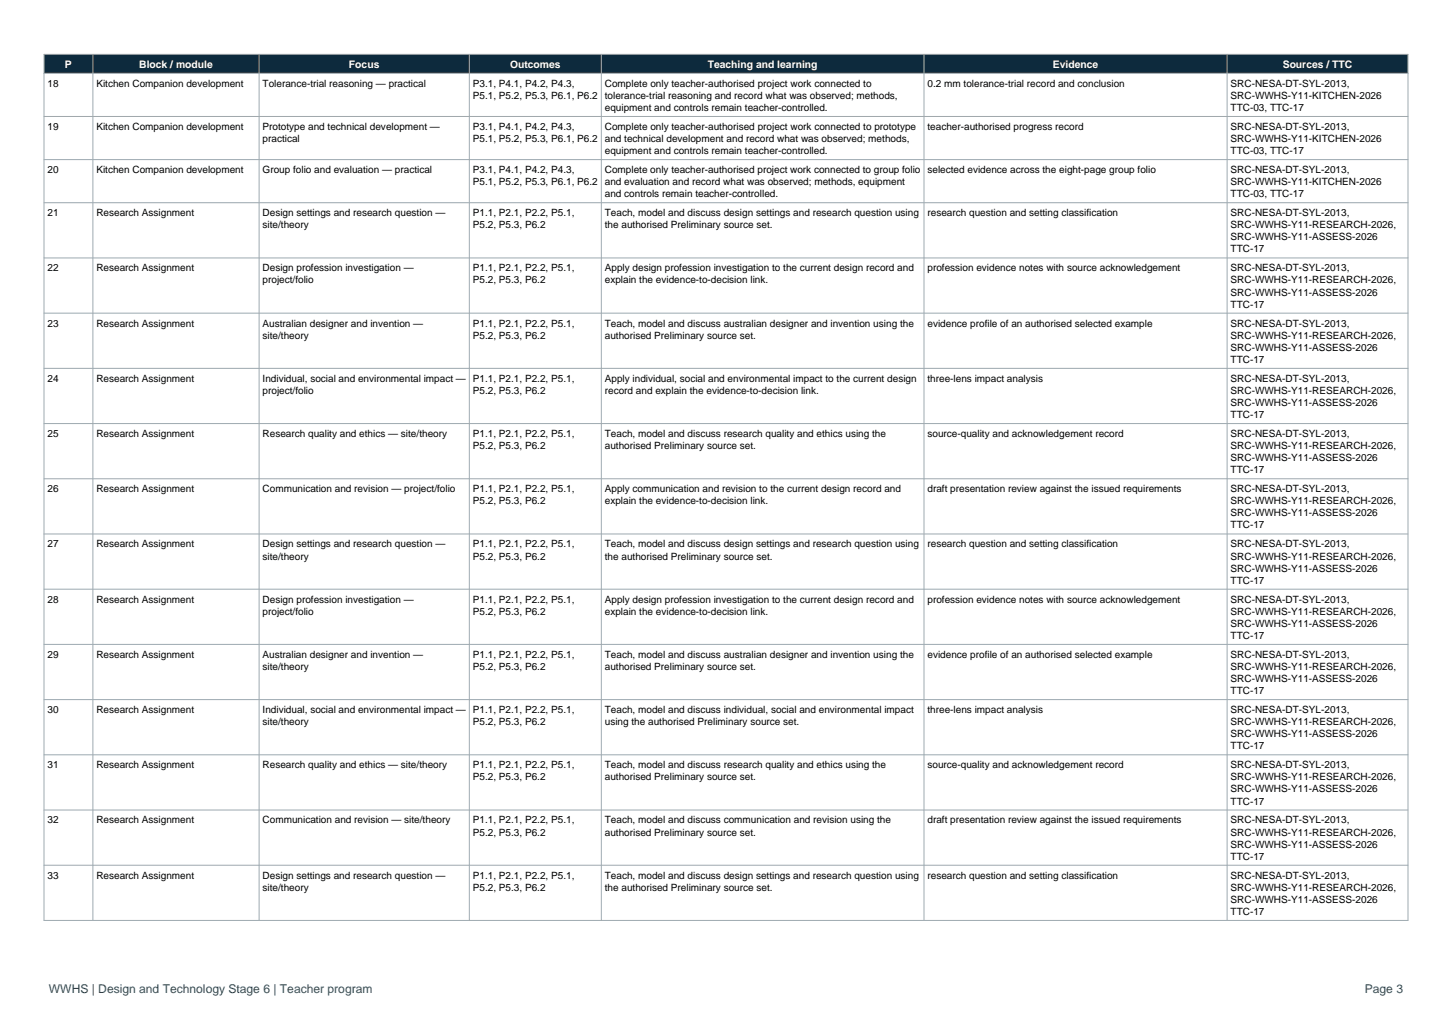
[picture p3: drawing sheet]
<svg xmlns="http://www.w3.org/2000/svg" width="297mm" height="210mm" viewBox="0 0 297 210" stroke-linecap="round" stroke-linejoin="round" font-family="sans-serif">
<defs><g id="words">
<g font-size="2.5" fill="#0f5b63">
<text x="10" y="203">WWHS | Design and Technology Stage 6 | Teacher program</text>
<text x="279.2" y="203">Page 3</text>
</g>
<g font-size="2.1" fill="#fff">
<text x="13.3" y="13.9">P</text>
<text x="28.5" y="13.9">Block / module</text>
<text x="71.4" y="13.9">Focus</text>
<text x="104.3" y="13.9">Outcomes</text>
<text x="144.8" y="13.9">Teaching and learning</text>
<text x="215.4" y="13.9">Evidence</text>
<text x="262.4" y="13.9">Sources / TTC</text>
</g>
<g font-size="2">
<text x="9.7" y="17.7">18</text>
<text x="19.7" y="17.7">Kitchen Companion development</text>
<text x="53.7" y="17.7">Tolerance-trial reasoning — practical</text>
<text x="96.7" y="17.7">P3.1, P4.1, P4.2, P4.3,</text>
<text x="123.7" y="17.7">Complete only teacher-authorised project work connected to</text>
<text x="189.7" y="17.7">0.2 mm tolerance-trial record and conclusion</text>
<text x="251.7" y="17.7">SRC-NESA-DT-SYL-2013,</text>
<text x="96.7" y="20.2">P5.1, P5.2, P5.3, P6.1, P6.2</text>
<text x="123.7" y="20.2">tolerance-trial reasoning and record what was observed; methods,</text>
<text x="123.7" y="22.7">equipment and controls remain teacher-controlled.</text>
<text x="251.7" y="20.2">SRC-WWHS-Y11-KITCHEN-2026</text>
<text x="251.7" y="22.7">TTC-03, TTC-17</text>
<text x="9.7" y="26.6">19</text>
<text x="19.7" y="26.6">Kitchen Companion development</text>
<text x="53.7" y="26.6">Prototype and technical development —</text>
<text x="53.7" y="29">practical</text>
<text x="96.7" y="26.6">P3.1, P4.1, P4.2, P4.3,</text>
<text x="96.7" y="29">P5.1, P5.2, P5.3, P6.1, P6.2</text>
<text x="123.7" y="26.6">Complete only teacher-authorised project work connected to prototype</text>
<text x="123.7" y="29">and technical development and record what was observed; methods,</text>
<text x="189.7" y="26.6">teacher-authorised progress record</text>
<text x="251.7" y="26.6">SRC-NESA-DT-SYL-2013,</text>
<text x="251.7" y="29">SRC-WWHS-Y11-KITCHEN-2026</text>
<text x="9.7" y="35.4">20</text>
<text x="19.7" y="35.4">Kitchen Companion development</text>
<text x="53.7" y="35.4">Group folio and evaluation — practical</text>
<text x="96.7" y="35.4">P3.1, P4.1, P4.2, P4.3,</text>
<text x="123.7" y="31.5">equipment and controls remain teacher-controlled.</text>
<text x="123.7" y="35.4">Complete only teacher-authorised project work connected to group folio</text>
<text x="189.7" y="35.4">selected evidence across the eight-page group folio</text>
<text x="251.7" y="31.5">TTC-03, TTC-17</text>
<text x="251.7" y="35.4">SRC-NESA-DT-SYL-2013,</text>
<text x="96.7" y="37.9">P5.1, P5.2, P5.3, P6.1, P6.2</text>
<text x="123.7" y="37.9">and evaluation and record what was observed; methods, equipment</text>
<text x="123.7" y="40.3">and controls remain teacher-controlled.</text>
<text x="251.7" y="37.9">SRC-WWHS-Y11-KITCHEN-2026</text>
<text x="251.7" y="40.3">TTC-03, TTC-17</text>
<text x="9.7" y="44.2">21</text>
<text x="19.7" y="44.2">Research Assignment</text>
<text x="53.7" y="44.2">Design settings and research question —</text>
<text x="53.7" y="46.7">site/theory</text>
<text x="96.7" y="44.2">P1.1, P2.1, P2.2, P5.1,</text>
<text x="96.7" y="46.7">P5.2, P5.3, P6.2</text>
<text x="123.7" y="44.2">Teach, model and discuss design settings and research question using</text>
<text x="123.7" y="46.7">the authorised Preliminary source set.</text>
<text x="189.7" y="44.2">research question and setting classification</text>
<text x="251.7" y="44.2">SRC-NESA-DT-SYL-2013,</text>
<text x="251.7" y="46.7">SRC-WWHS-Y11-RESEARCH-2026,</text>
<text x="251.7" y="49.1">SRC-WWHS-Y11-ASSESS-2026</text>
<text x="251.7" y="51.6">TTC-17</text>
<text x="9.7" y="55.5">22</text>
<text x="19.7" y="55.5">Research Assignment</text>
<text x="53.7" y="55.5">Design profession investigation —</text>
<text x="53.7" y="58">project/folio</text>
<text x="96.7" y="55.5">P1.1, P2.1, P2.2, P5.1,</text>
<text x="96.7" y="58">P5.2, P5.3, P6.2</text>
<text x="123.7" y="55.5">Apply design profession investigation to the current design record and</text>
<text x="123.7" y="58">explain the evidence-to-decision link.</text>
<text x="189.7" y="55.5">profession evidence notes with source acknowledgement</text>
<text x="251.7" y="55.5">SRC-NESA-DT-SYL-2013,</text>
<text x="251.7" y="58">SRC-WWHS-Y11-RESEARCH-2026,</text>
<text x="251.7" y="60.4">SRC-WWHS-Y11-ASSESS-2026</text>
<text x="251.7" y="62.9">TTC-17</text>
<text x="9.7" y="66.8">23</text>
<text x="19.7" y="66.8">Research Assignment</text>
<text x="53.7" y="66.8">Australian designer and invention —</text>
<text x="53.7" y="69.3">site/theory</text>
<text x="96.7" y="66.8">P1.1, P2.1, P2.2, P5.1,</text>
<text x="96.7" y="69.3">P5.2, P5.3, P6.2</text>
<text x="123.7" y="66.8">Teach, model and discuss australian designer and invention using the</text>
<text x="123.7" y="69.3">authorised Preliminary source set.</text>
<text x="189.7" y="66.8">evidence profile of an authorised selected example</text>
<text x="251.7" y="66.8">SRC-NESA-DT-SYL-2013,</text>
<text x="251.7" y="69.3">SRC-WWHS-Y11-RESEARCH-2026,</text>
<text x="251.7" y="71.7">SRC-WWHS-Y11-ASSESS-2026</text>
<text x="251.7" y="74.2">TTC-17</text>
<text x="9.7" y="78.1">24</text>
<text x="19.7" y="78.1">Research Assignment</text>
<text x="53.7" y="78.1">Individual, social and environmental impact —</text>
<text x="53.7" y="80.5">project/folio</text>
<text x="96.7" y="78.1">P1.1, P2.1, P2.2, P5.1,</text>
<text x="96.7" y="80.5">P5.2, P5.3, P6.2</text>
<text x="123.7" y="78.1">Apply individual, social and environmental impact to the current design</text>
<text x="123.7" y="80.5">record and explain the evidence-to-decision link.</text>
<text x="189.7" y="78.1">three-lens impact analysis</text>
<text x="251.7" y="78.1">SRC-NESA-DT-SYL-2013,</text>
<text x="251.7" y="80.5">SRC-WWHS-Y11-RESEARCH-2026,</text>
<text x="251.7" y="83">SRC-WWHS-Y11-ASSESS-2026</text>
<text x="9.7" y="89.4">25</text>
<text x="19.7" y="89.4">Research Assignment</text>
<text x="53.7" y="89.4">Research quality and ethics — site/theory</text>
<text x="96.7" y="89.4">P1.1, P2.1, P2.2, P5.1,</text>
<text x="123.7" y="89.4">Teach, model and discuss research quality and ethics using the</text>
<text x="189.7" y="89.4">source-quality and acknowledgement record</text>
<text x="251.7" y="85.5">TTC-17</text>
<text x="251.7" y="89.4">SRC-NESA-DT-SYL-2013,</text>
<text x="96.7" y="91.8">P5.2, P5.3, P6.2</text>
<text x="123.7" y="91.8">authorised Preliminary source set.</text>
<text x="251.7" y="91.8">SRC-WWHS-Y11-RESEARCH-2026,</text>
<text x="251.7" y="94.3">SRC-WWHS-Y11-ASSESS-2026</text>
<text x="9.7" y="100.7">26</text>
<text x="19.7" y="100.7">Research Assignment</text>
<text x="53.7" y="100.7">Communication and revision — project/folio</text>
<text x="96.7" y="100.7">P1.1, P2.1, P2.2, P5.1,</text>
<text x="123.7" y="100.7">Apply communication and revision to the current design record and</text>
<text x="189.7" y="100.7">draft presentation review against the issued requirements</text>
<text x="251.7" y="96.8">TTC-17</text>
<text x="251.7" y="100.7">SRC-NESA-DT-SYL-2013,</text>
<text x="96.7" y="103.1">P5.2, P5.3, P6.2</text>
<text x="123.7" y="103.1">explain the evidence-to-decision link.</text>
<text x="251.7" y="103.1">SRC-WWHS-Y11-RESEARCH-2026,</text>
<text x="251.7" y="105.6">SRC-WWHS-Y11-ASSESS-2026</text>
<text x="9.7" y="111.9">27</text>
<text x="19.7" y="111.9">Research Assignment</text>
<text x="53.7" y="111.9">Design settings and research question —</text>
<text x="96.7" y="111.9">P1.1, P2.1, P2.2, P5.1,</text>
<text x="123.7" y="111.9">Teach, model and discuss design settings and research question using</text>
<text x="189.7" y="111.9">research question and setting classification</text>
<text x="251.7" y="108.1">TTC-17</text>
<text x="251.7" y="111.9">SRC-NESA-DT-SYL-2013,</text>
<text x="53.7" y="114.4">site/theory</text>
<text x="96.7" y="114.4">P5.2, P5.3, P6.2</text>
<text x="123.7" y="114.4">the authorised Preliminary source set.</text>
<text x="251.7" y="114.4">SRC-WWHS-Y11-RESEARCH-2026,</text>
<text x="251.7" y="116.9">SRC-WWHS-Y11-ASSESS-2026</text>
<text x="251.7" y="119.3">TTC-17</text>
<text x="9.7" y="123.2">28</text>
<text x="19.7" y="123.2">Research Assignment</text>
<text x="53.7" y="123.2">Design profession investigation —</text>
<text x="53.7" y="125.7">project/folio</text>
<text x="96.7" y="123.2">P1.1, P2.1, P2.2, P5.1,</text>
<text x="96.7" y="125.7">P5.2, P5.3, P6.2</text>
<text x="123.7" y="123.2">Apply design profession investigation to the current design record and</text>
<text x="123.7" y="125.7">explain the evidence-to-decision link.</text>
<text x="189.7" y="123.2">profession evidence notes with source acknowledgement</text>
<text x="251.7" y="123.2">SRC-NESA-DT-SYL-2013,</text>
<text x="251.7" y="125.7">SRC-WWHS-Y11-RESEARCH-2026,</text>
<text x="251.7" y="128.2">SRC-WWHS-Y11-ASSESS-2026</text>
<text x="251.7" y="130.6">TTC-17</text>
<text x="9.7" y="134.5">29</text>
<text x="19.7" y="134.5">Research Assignment</text>
<text x="53.7" y="134.5">Australian designer and invention —</text>
<text x="53.7" y="137">site/theory</text>
<text x="96.7" y="134.5">P1.1, P2.1, P2.2, P5.1,</text>
<text x="96.7" y="137">P5.2, P5.3, P6.2</text>
<text x="123.7" y="134.5">Teach, model and discuss australian designer and invention using the</text>
<text x="123.7" y="137">authorised Preliminary source set.</text>
<text x="189.7" y="134.5">evidence profile of an authorised selected example</text>
<text x="251.7" y="134.5">SRC-NESA-DT-SYL-2013,</text>
<text x="251.7" y="137">SRC-WWHS-Y11-RESEARCH-2026,</text>
<text x="251.7" y="139.5">SRC-WWHS-Y11-ASSESS-2026</text>
<text x="251.7" y="141.9">TTC-17</text>
<text x="9.7" y="145.8">30</text>
<text x="19.7" y="145.8">Research Assignment</text>
<text x="53.7" y="145.8">Individual, social and environmental impact —</text>
<text x="53.7" y="148.3">site/theory</text>
<text x="96.7" y="145.8">P1.1, P2.1, P2.2, P5.1,</text>
<text x="96.7" y="148.3">P5.2, P5.3, P6.2</text>
<text x="123.7" y="145.8">Teach, model and discuss individual, social and environmental impact</text>
<text x="123.7" y="148.3">using the authorised Preliminary source set.</text>
<text x="189.7" y="145.8">three-lens impact analysis</text>
<text x="251.7" y="145.8">SRC-NESA-DT-SYL-2013,</text>
<text x="251.7" y="148.3">SRC-WWHS-Y11-RESEARCH-2026,</text>
<text x="251.7" y="150.7">SRC-WWHS-Y11-ASSESS-2026</text>
<text x="251.7" y="153.2">TTC-17</text>
<text x="9.7" y="157.1">31</text>
<text x="19.7" y="157.1">Research Assignment</text>
<text x="53.7" y="157.1">Research quality and ethics — site/theory</text>
<text x="96.7" y="157.1">P1.1, P2.1, P2.2, P5.1,</text>
<text x="96.7" y="159.6">P5.2, P5.3, P6.2</text>
<text x="123.7" y="157.1">Teach, model and discuss research quality and ethics using the</text>
<text x="123.7" y="159.6">authorised Preliminary source set.</text>
<text x="189.7" y="157.1">source-quality and acknowledgement record</text>
<text x="251.7" y="157.1">SRC-NESA-DT-SYL-2013,</text>
<text x="251.7" y="159.6">SRC-WWHS-Y11-RESEARCH-2026,</text>
<text x="251.7" y="162">SRC-WWHS-Y11-ASSESS-2026</text>
<text x="251.7" y="164.5">TTC-17</text>
<text x="9.7" y="168.4">32</text>
<text x="19.7" y="168.4">Research Assignment</text>
<text x="53.7" y="168.4">Communication and revision — site/theory</text>
<text x="96.7" y="168.4">P1.1, P2.1, P2.2, P5.1,</text>
<text x="96.7" y="170.9">P5.2, P5.3, P6.2</text>
<text x="123.7" y="168.4">Teach, model and discuss communication and revision using the</text>
<text x="123.7" y="170.9">authorised Preliminary source set.</text>
<text x="189.7" y="168.4">draft presentation review against the issued requirements</text>
<text x="251.7" y="168.4">SRC-NESA-DT-SYL-2013,</text>
<text x="251.7" y="170.9">SRC-WWHS-Y11-RESEARCH-2026,</text>
<text x="251.7" y="173.3">SRC-WWHS-Y11-ASSESS-2026</text>
<text x="9.7" y="179.7">33</text>
<text x="19.7" y="179.7">Research Assignment</text>
<text x="53.7" y="179.7">Design settings and research question —</text>
<text x="96.7" y="179.7">P1.1, P2.1, P2.2, P5.1,</text>
<text x="123.7" y="179.7">Teach, model and discuss design settings and research question using</text>
<text x="189.7" y="179.7">research question and setting classification</text>
<text x="251.7" y="175.8">TTC-17</text>
<text x="251.7" y="179.7">SRC-NESA-DT-SYL-2013,</text>
<text x="53.7" y="182.1">site/theory</text>
<text x="96.7" y="182.1">P5.2, P5.3, P6.2</text>
<text x="123.7" y="182.1">the authorised Preliminary source set.</text>
<text x="251.7" y="182.1">SRC-WWHS-Y11-RESEARCH-2026,</text>
<text x="251.7" y="184.6">SRC-WWHS-Y11-ASSESS-2026</text>
<text x="251.7" y="187.1">TTC-17</text>
</g>
</g></defs>
<path d="M9 11.1h279v3.9h-279z" fill-rule="evenodd" fill="#0d2a3d"/>
<g fill="none" stroke="#9da9b0" stroke-width=".2">
<path d="M9 11.1h279v177.1h-279zM9 15h279M19 11.1v177.1M53 11.1v177.1M96 11.1v177.1M123 11.1v177.1M189 11.1v177.1M251 11.1v177.1M9 23.8h279M9 32.6h279M9 41.5h279M9 52.7h279"/>
<path d="M9 64h279M9 75.3h279M9 86.6h279M9 97.9h279M9 109.2h279M9 120.5h279M9 131.8h279M9 143.1h279M9 154.3h279M9 165.6h279M9 176.9h279"/>
</g>
<use href="#words"/>
</svg>
